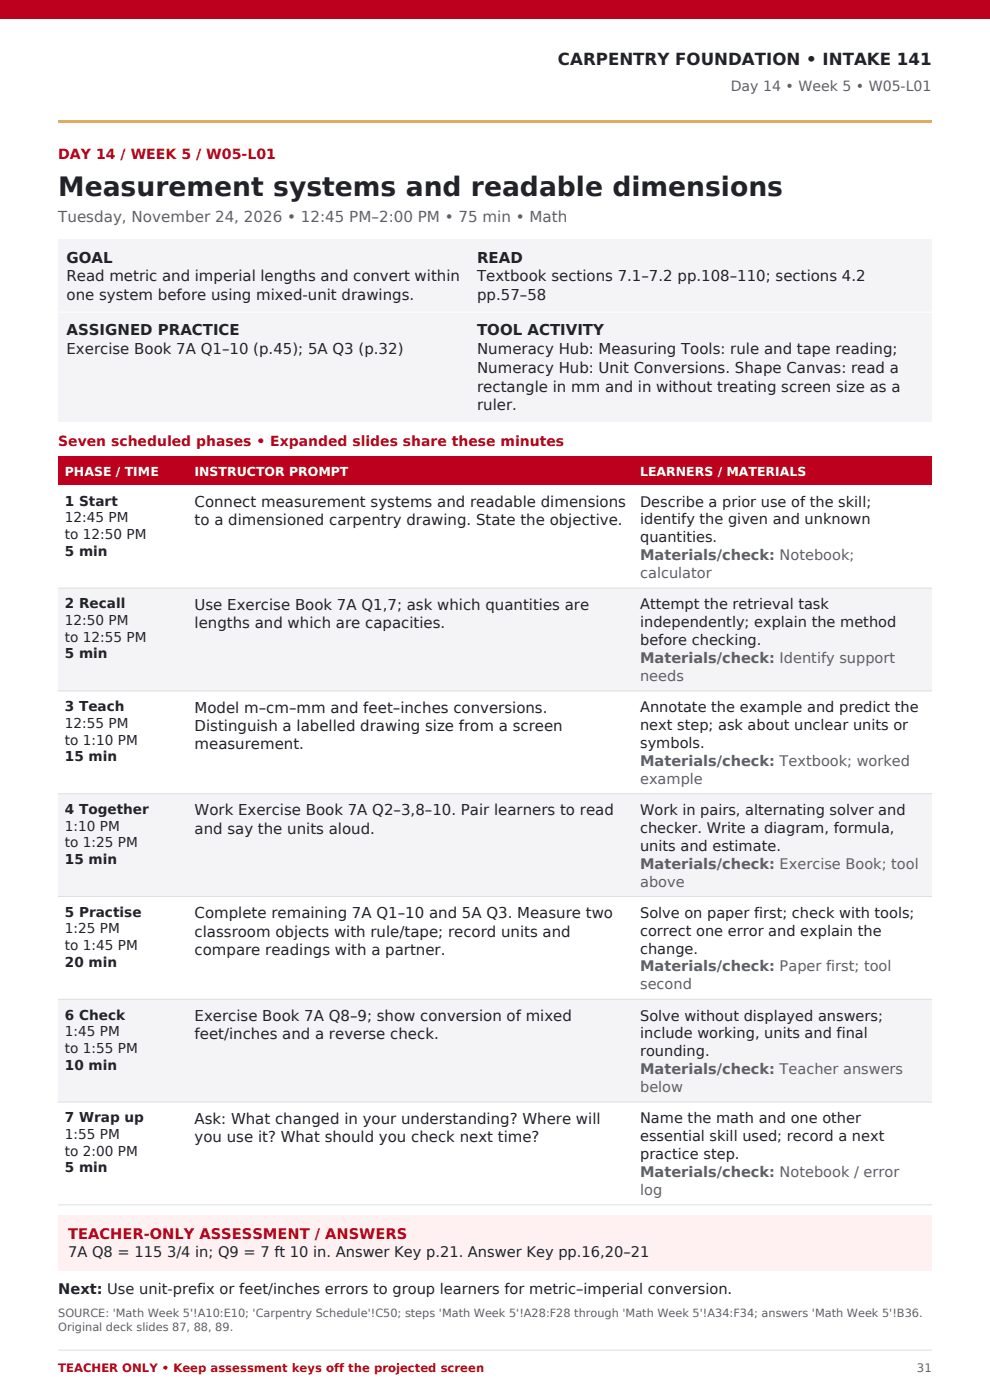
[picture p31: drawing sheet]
<svg xmlns="http://www.w3.org/2000/svg" width="210mm" height="297mm" viewBox="0 0 210 297" stroke-linecap="round" stroke-linejoin="round" font-family="sans-serif">
<defs><g id="words">
<text font-size="5.6" fill="#222329" x="12.3" y="41.5">Measurement systems and readable dimensions</text>
<text font-size="3.5" fill="#222329" x="118.4" y="13.8">CARPENTRY FOUNDATION • INTAKE 141</text>
<text font-size="3.2" fill="#5d6068" x="12.3" y="47.2">Tuesday, November 24, 2026 • 12:45 PM–2:00 PM • 75 min • Math</text>
<g font-size="3.2" fill="#222329">
<text x="14.1" y="55.7">GOAL</text>
<text x="14.1" y="59.7">Read metric and imperial lengths and convert within</text>
<text x="101.2" y="55.7">READ</text>
<text x="101.2" y="59.7">Textbook sections 7.1–7.2 pp.108–110; sections 4.2</text>
<text x="14.1" y="63.7">one system before using mixed-unit drawings.</text>
<text x="101.2" y="63.7">pp.57–58</text>
<text x="14.1" y="71.2">ASSIGNED PRACTICE</text>
<text x="101.2" y="71.2">TOOL ACTIVITY</text>
<text x="14.1" y="75.1">Exercise Book 7A Q1–10 (p.45); 5A Q3 (p.32)</text>
<text x="101.2" y="75.1">Numeracy Hub: Measuring Tools: rule and tape reading;</text>
<text x="101.2" y="79.1">Numeracy Hub: Unit Conversions. Shape Canvas: read a</text>
<text x="101.2" y="83.1">rectangle in mm and in without treating screen size as a</text>
<text x="101.2" y="87">ruler.</text>
<text x="41.3" y="107.6">Connect measurement systems and readable dimensions</text>
<text x="41.3" y="111.5">to a dimensioned carpentry drawing. State the objective.</text>
<text x="41.3" y="129.4">Use Exercise Book 7A Q1,7; ask which quantities are</text>
<text x="41.3" y="133.3">lengths and which are capacities.</text>
<text x="41.3" y="151.2">Model m–cm–mm and feet–inches conversions.</text>
<text x="41.3" y="155.1">Distinguish a labelled drawing size from a screen</text>
<text x="41.3" y="159">measurement.</text>
<text x="41.3" y="173">Work Exercise Book 7A Q2–3,8–10. Pair learners to read</text>
<text x="41.3" y="176.9">and say the units aloud.</text>
<text x="41.3" y="194.8">Complete remaining 7A Q1–10 and 5A Q3. Measure two</text>
<text x="41.3" y="198.7">classroom objects with rule/tape; record units and</text>
<text x="41.3" y="202.6">compare readings with a partner.</text>
<text x="41.3" y="216.6">Exercise Book 7A Q8–9; show conversion of mixed</text>
<text x="41.3" y="220.5">feet/inches and a reverse check.</text>
<text x="41.3" y="238.4">Ask: What changed in your understanding? Where will</text>
<text x="41.3" y="242.3">you use it? What should you check next time?</text>
</g>
<g font-size="3.1" fill="#222329">
<text x="135.8" y="107.5">Describe a prior use of the skill;</text>
<text x="135.8" y="111.3">identify the given and unknown</text>
<text x="135.8" y="115.1">quantities.</text>
<text x="135.8" y="129.3">Attempt the retrieval task</text>
<text x="135.8" y="133.1">independently; explain the method</text>
<text x="135.8" y="136.9">before checking.</text>
<text x="135.8" y="151.1">Annotate the example and predict the</text>
<text x="135.8" y="154.9">next step; ask about unclear units or</text>
<text x="135.8" y="158.7">symbols.</text>
<text x="135.8" y="172.9">Work in pairs, alternating solver and</text>
<text x="135.8" y="176.7">checker. Write a diagram, formula,</text>
<text x="135.8" y="180.5">units and estimate.</text>
<text x="135.8" y="194.7">Solve on paper first; check with tools;</text>
<text x="135.8" y="198.5">correct one error and explain the</text>
<text x="135.8" y="202.3">change.</text>
<text x="135.8" y="216.5">Solve without displayed answers;</text>
<text x="135.8" y="220.3">include working, units and final</text>
<text x="135.8" y="224.1">rounding.</text>
<text x="135.8" y="238.3">Name the math and one other</text>
<text x="135.8" y="242.1">essential skill used; record a next</text>
<text x="135.8" y="245.9">practice step.</text>
<text x="14.5" y="266.8">7A Q8 = 115 3/4 in; Q9 = 7 ft 10 in. Answer Key p.21. Answer Key pp.16,20–21</text>
<text x="12.3" y="274.5">Next: Use unit-prefix or feet/inches errors to group learners for metric–imperial conversion.</text>
</g>
<g font-size="3.1" fill="#5d6068">
<text x="135.8" y="118.9">Materials/check: Notebook;</text>
<text x="135.8" y="122.7">calculator</text>
<text x="135.8" y="140.7">Materials/check: Identify support</text>
<text x="135.8" y="144.5">needs</text>
<text x="135.8" y="162.5">Materials/check: Textbook; worked</text>
<text x="135.8" y="166.3">example</text>
<text x="135.8" y="184.3">Materials/check: Exercise Book; tool</text>
<text x="135.8" y="188.1">above</text>
<text x="135.8" y="206.1">Materials/check: Paper first; tool</text>
<text x="135.8" y="209.9">second</text>
<text x="135.8" y="227.9">Materials/check: Teacher answers</text>
<text x="135.8" y="231.7">below</text>
<text x="135.8" y="249.7">Materials/check: Notebook / error</text>
<text x="135.8" y="253.5">log</text>
</g>
<text font-size="3.1" fill="#bd001d" x="14.5" y="262.9">TEACHER-ONLY ASSESSMENT / ANSWERS</text>
<text font-size="3" fill="#5d6068" x="155" y="19.4">Day 14 • Week 5 • W05-L01</text>
<g font-size="3" fill="#bd001d">
<text x="12.3" y="33.7">DAY 14 / WEEK 5 / W05-L01</text>
<text x="12.3" y="94.7">Seven scheduled phases • Expanded slides share these minutes</text>
</g>
<g font-size="2.9" fill="#222329">
<text x="13.8" y="107.3">1 Start</text>
<text x="13.8" y="110.8">12:45 PM</text>
<text x="13.8" y="114.3">to 12:50 PM</text>
<text x="13.8" y="117.9">5 min</text>
<text x="13.8" y="129.1">2 Recall</text>
<text x="13.8" y="132.6">12:50 PM</text>
<text x="13.8" y="136.1">to 12:55 PM</text>
<text x="13.8" y="139.7">5 min</text>
<text x="13.8" y="150.9">3 Teach</text>
<text x="13.8" y="154.4">12:55 PM</text>
<text x="13.8" y="157.9">to 1:10 PM</text>
<text x="13.8" y="161.5">15 min</text>
<text x="13.8" y="172.7">4 Together</text>
<text x="13.8" y="176.2">1:10 PM</text>
<text x="13.8" y="179.7">to 1:25 PM</text>
<text x="13.8" y="183.3">15 min</text>
<text x="13.8" y="194.5">5 Practise</text>
<text x="13.8" y="198">1:25 PM</text>
<text x="13.8" y="201.6">to 1:45 PM</text>
<text x="13.8" y="205.1">20 min</text>
<text x="13.8" y="216.3">6 Check</text>
<text x="13.8" y="219.8">1:45 PM</text>
<text x="13.8" y="223.4">to 1:55 PM</text>
<text x="13.8" y="226.9">10 min</text>
<text x="13.8" y="238.1">7 Wrap up</text>
<text x="13.8" y="241.6">1:55 PM</text>
<text x="13.8" y="245.2">to 2:00 PM</text>
<text x="13.8" y="248.7">5 min</text>
</g>
<g font-size="2.6" fill="#fff">
<text x="13.8" y="100.9">PHASE / TIME</text>
<text x="41.3" y="100.9">INSTRUCTOR PROMPT</text>
<text x="135.8" y="100.9">LEARNERS / MATERIALS</text>
</g>
<text font-size="2.5" fill="#bd001d" x="12.3" y="291">TEACHER ONLY • Keep assessment keys off the projected screen</text>
<text font-size="2.5" fill="#5d6068" x="194.5" y="291">31</text>
<g font-size="2.4" fill="#5d6068">
<text x="12.3" y="279.3">SOURCE: 'Math Week 5'!A10:E10; 'Carpentry Schedule'!C50; steps 'Math Week 5'!A28:F28 through 'Math Week 5'!A34:F34; answers 'Math Week 5'!B36.</text>
<text x="12.3" y="282.3">Original deck slides 87, 88, 89.</text>
</g>
</g></defs>
<path d="M0 0h210v3.9h-210z" fill-rule="evenodd" fill="#bd001d"/>
<path d="M12.3 25.8h185.4" fill="none" stroke="#d7a52b" stroke-width=".53"/>
<path d="M12.3 50.8h185.4v38.8h-185.4z" fill-rule="evenodd" fill="#f4f4f6"/>
<path d="M12.3 66.2h185.4" fill="none" stroke="#fff" stroke-width=".21"/>
<path d="M12.3 96.8h185.4v6.2h-185.4z" fill-rule="evenodd" fill="#bd001d"/>
<path d="M12.3 103h185.4v21.8h-185.4z" fill-rule="evenodd" fill="#fff"/>
<path d="M12.3 124.8h185.4v21.8h-185.4z" fill-rule="evenodd" fill="#f4f4f6"/>
<path d="M12.3 146.6h185.4v21.8h-185.4z" fill-rule="evenodd" fill="#fff"/>
<path d="M12.3 168.4h185.4v21.8h-185.4z" fill-rule="evenodd" fill="#f4f4f6"/>
<path d="M12.3 190.2h185.4v21.8h-185.4z" fill-rule="evenodd" fill="#fff"/>
<path d="M12.3 212h185.4v21.8h-185.4z" fill-rule="evenodd" fill="#f4f4f6"/>
<path d="M12.3 233.8h185.4v21.8h-185.4z" fill-rule="evenodd" fill="#fff"/>
<path d="M12.3 124.8h185.4M12.3 146.6h185.4M12.3 168.4h185.4M12.3 190.2h185.4M12.3 212h185.4M12.3 233.8h185.4M12.3 255.6h185.4" fill="none" stroke="#dddee2" stroke-width=".21"/>
<path d="M12.3 257.7h185.4v11.9h-185.4z" fill-rule="evenodd" fill="#fff0f2"/>
<path d="M12.3 286.4h185.4" fill="none" stroke="#dddee2" stroke-width=".21"/>
<use href="#words"/>
</svg>
